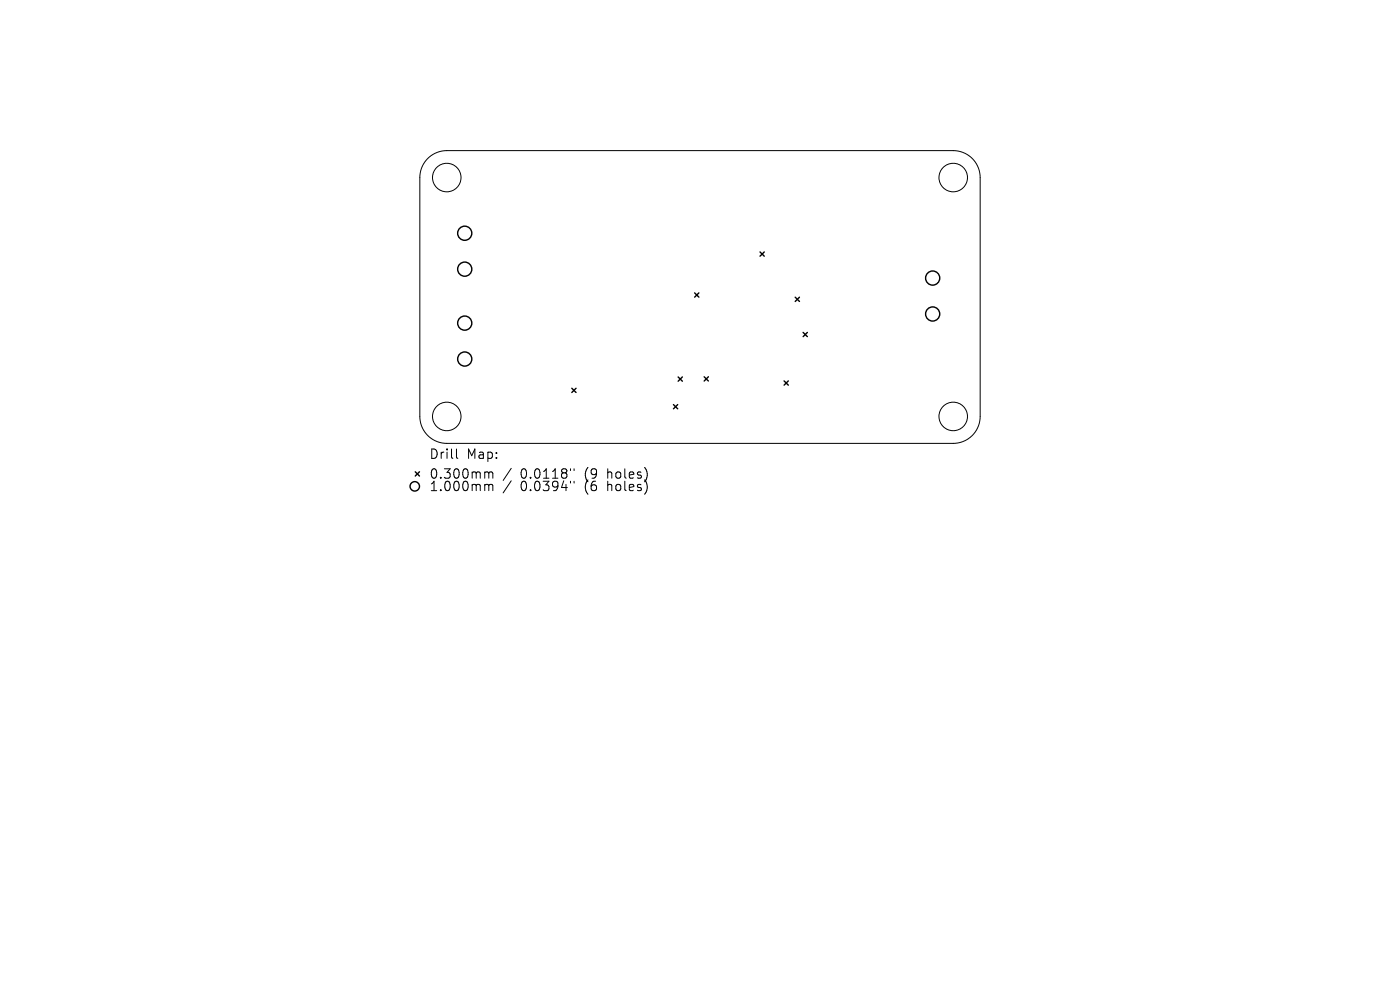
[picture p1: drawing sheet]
<svg xmlns="http://www.w3.org/2000/svg" width="297mm" height="210mm" viewBox="0 0 297 210" stroke-linecap="round" stroke-linejoin="round" font-family="sans-serif">
<defs><g id="words">
<g font-size="2.8">
<text x="91" y="97.6">Drill</text>
<text x="91" y="101.8">0.300mm</text>
<text x="99" y="97.6">Map:</text>
<text x="110.4" y="101.8">0.0118&quot;</text>
<text x="124.2" y="101.8">(9</text>
<text x="129.1" y="101.8">holes)</text>
<text x="91" y="104.5">1.000mm</text>
<text x="110.4" y="104.5">0.0394&quot;</text>
<text x="124.2" y="104.5">(6</text>
<text x="129.1" y="104.5">holes)</text>
</g>
</g></defs>
<g fill="none" stroke="#000" stroke-width=".21">
<path d="M90.7 33.6a5.7 5.7 0 0 1 4.1-1.6h107.4a5.7 5.7 0 0 1 5.7 5.7v50.6a5.7 5.7 0 0 1-5.7 5.8h-107.4a5.7 5.7 0 0 1-5.7-5.8v-50.6a5.7 5.7 0 0 1 1.6-4.1zM96.8 95.2v1.8l.3 .2M108.5 99.3l-1.8 2.6M121 99.4v.4M121.8 99.4v.4M103.1 100.1l.5 .1 .1 .2M103.1 102.8h.5l.1 .2M103.7 100.4l.3-.3 .5 .1 .1 1.2M103.7 100.4v1M103.7 103v1.1M103.7 103l.3-.2h.5l.1 1.3M108.5 102l-1.8 2.6"/>
<path d="M121 102.1v.4M121.8 102.1v.4"/>
<circle cx="94.8" cy="37.7" r="3"/>
<circle cx="202.2" cy="37.7" r="3"/>
<circle cx="94.8" cy="88.3" r="3"/>
<circle cx="202.2" cy="88.3" r="3"/>
</g>
<g fill="none" stroke="#000" stroke-width=".3">
<path d="M161.2 53.4l.9 .9M162.1 53.4l-.9 .9M143.9 80l.9 .9M144.8 80l-.9 .9M147.4 62.1l.9 .9M148.3 62.1l-.9 .9M149.4 79.9l.9 .9M150.3 79.9l-.9 .9M168.7 63l.9 .9M169.6 63l-.9 .9M170.4 70.5l.9 .9M171.3 70.5l-.9 .9"/>
<path d="M121.3 82.4l.9 .9M122.2 82.4l-.9 .9M142.9 85.8l.9 .9M143.8 85.8l-.9 .9M166.3 80.8l.9 .9M167.2 80.8l-.9 .9M88.1 100.1l.9 .9M89 100.1l-.9 .9"/>
<circle cx="98.6" cy="57.1" r="1.5"/>
<circle cx="98.6" cy="49.5" r="1.5"/>
<circle cx="197.9" cy="59" r="1.5"/>
<circle cx="98.6" cy="68.5" r="1.5"/>
<circle cx="98.6" cy="76.2" r="1.5"/>
<circle cx="197.9" cy="66.6" r="1.5"/>
<circle cx="88" cy="103.2" r="1"/>
</g>
<use href="#words"/>
</svg>
